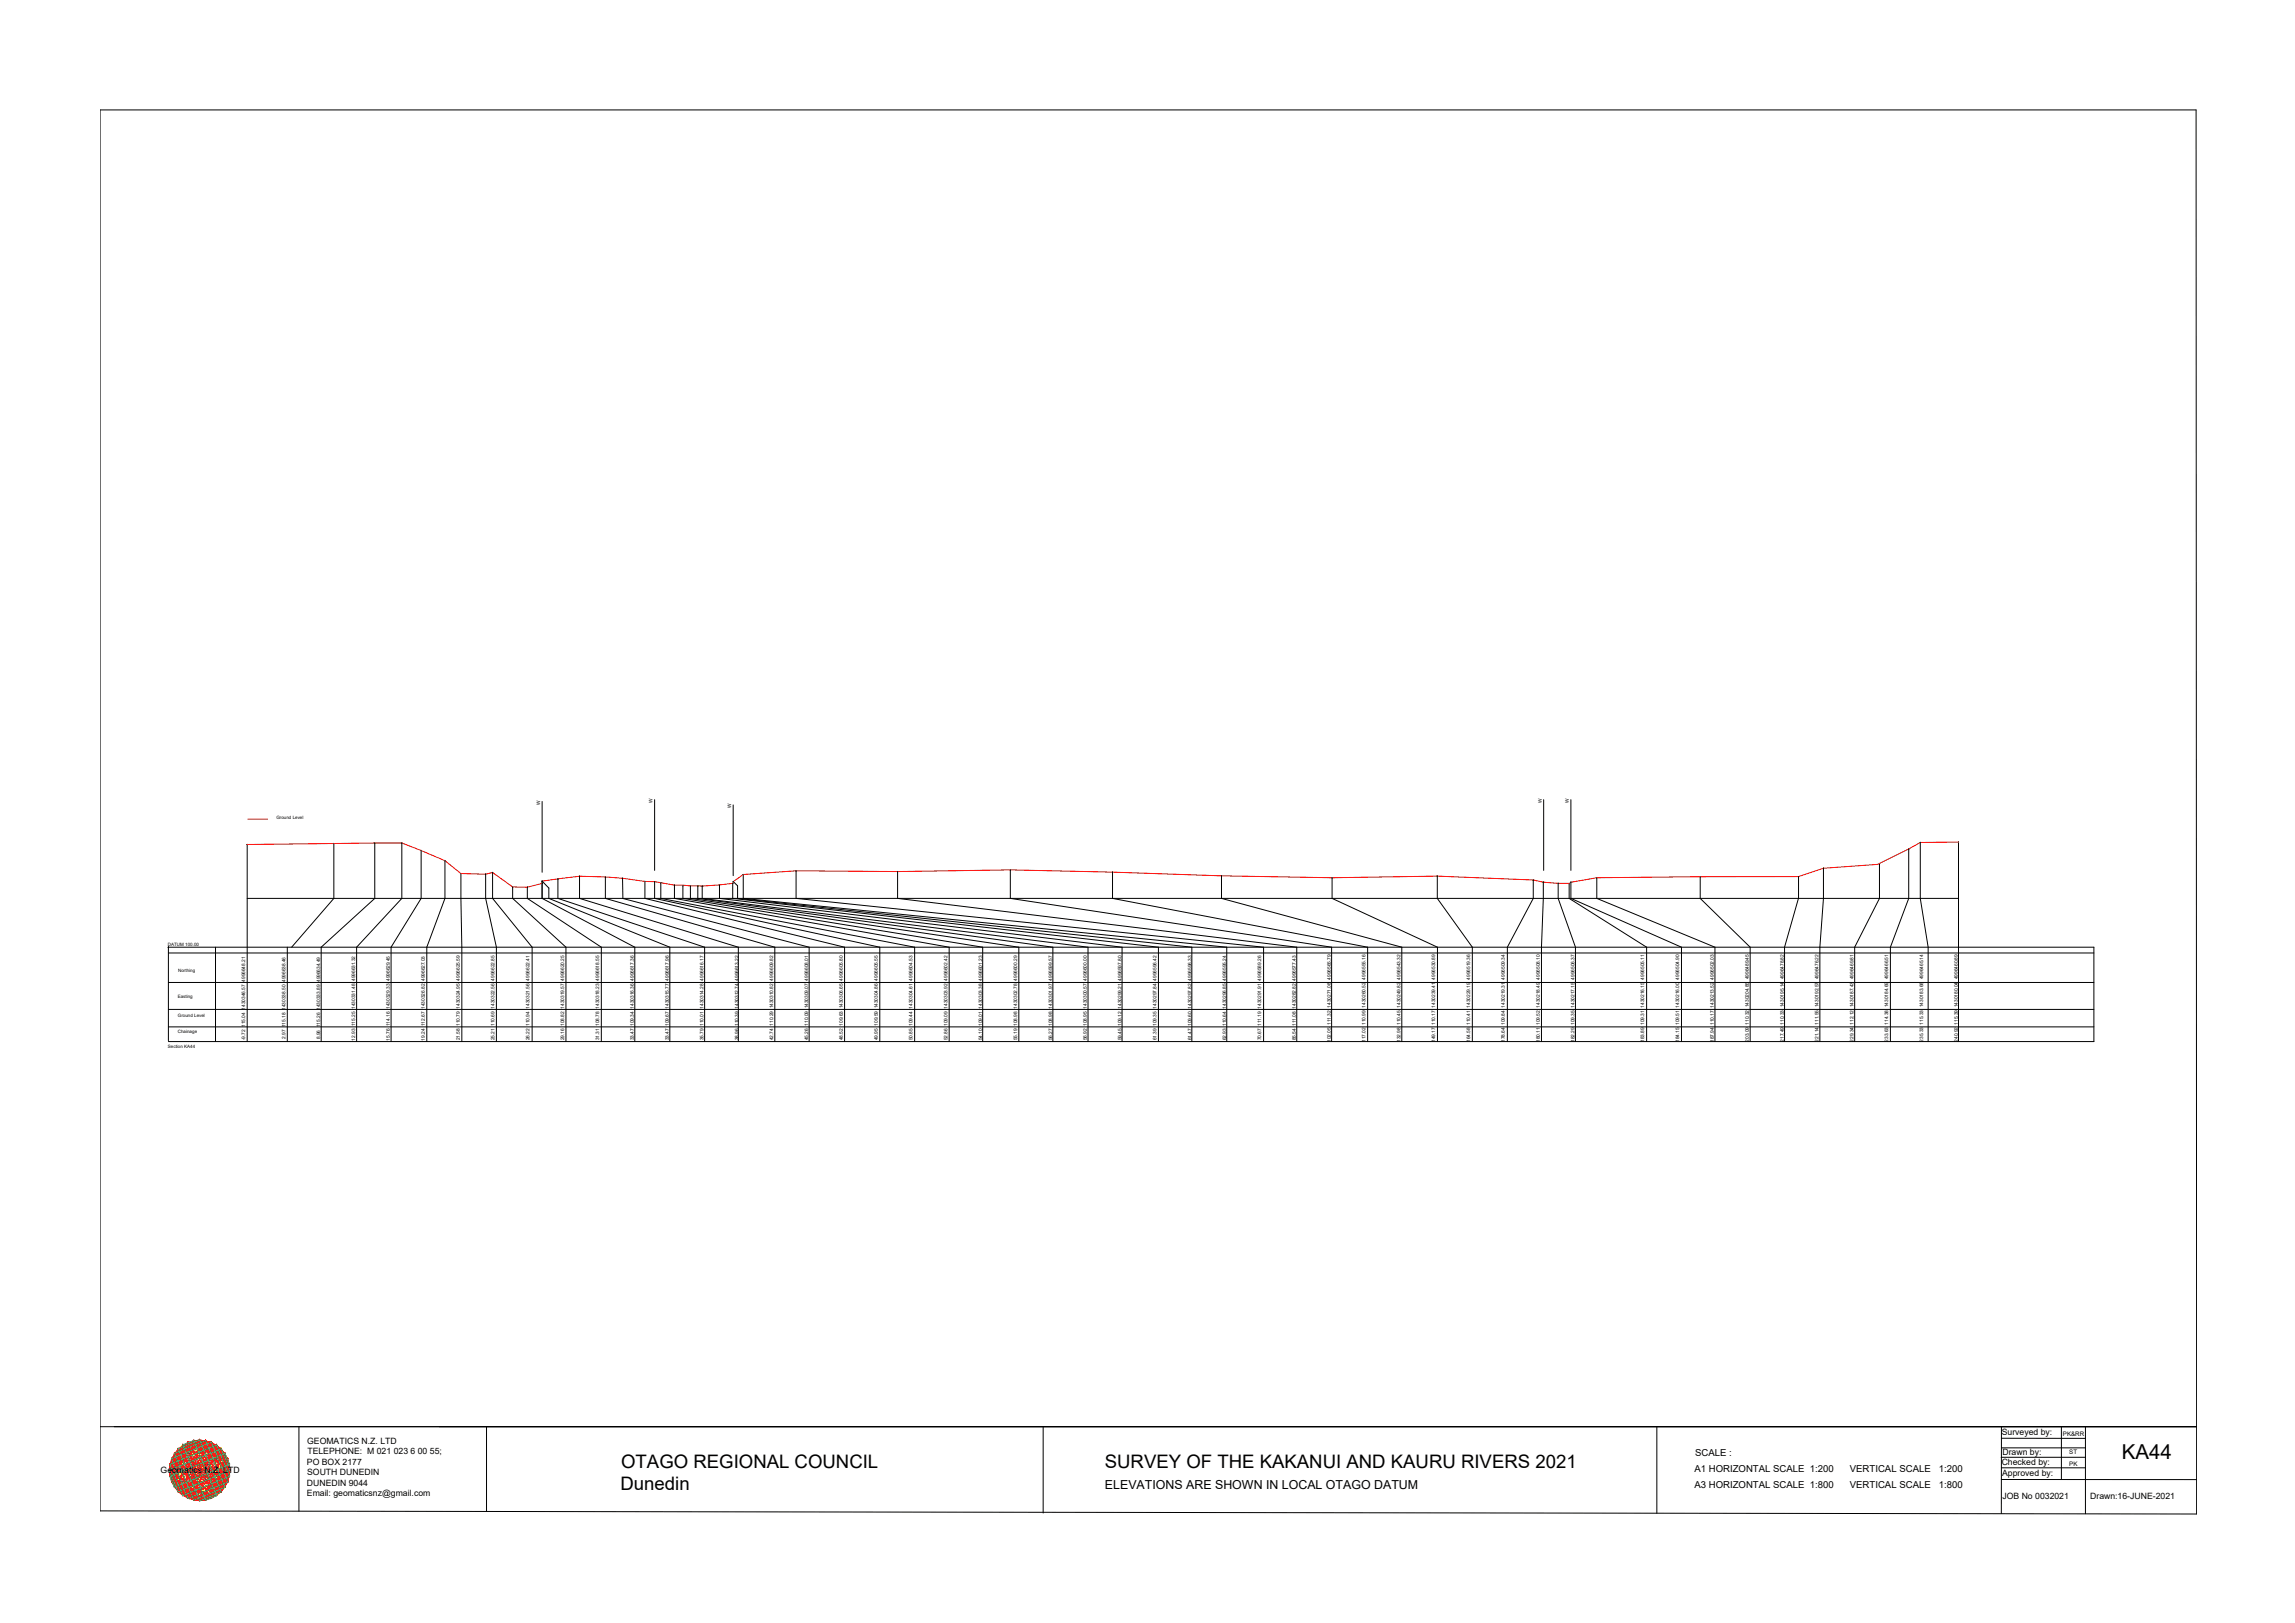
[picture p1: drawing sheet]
<svg xmlns="http://www.w3.org/2000/svg" width="420mm" height="297mm" viewBox="0 0 420 297" stroke-linecap="round" stroke-linejoin="round" font-family="sans-serif">
<defs><g id="words">
<text font-size="3.8" x="388.5" y="267.1">KA44</text>
<g font-size="3.4">
<text x="113.7" y="268.6">OTAGO REGIONAL COUNCIL</text>
<text x="202.3" y="268.6">SURVEY OF THE KAKANUI AND KAURU RIVERS 2021</text>
<text x="113.6" y="272.7">Dunedin</text>
</g>
<text font-size="2.3" x="202.3" y="272.4">ELEVATIONS ARE SHOWN IN LOCAL OTAGO DATUM</text>
<g font-size="1.8">
<text x="310.2" y="269.4">A1 HORIZONTAL SCALE 1:200</text>
<text x="310.3" y="266.4">SCALE :</text>
<text x="338.7" y="269.4">VERTICAL SCALE</text>
<text x="354.9" y="269.4">1:200</text>
<text x="310.2" y="272.3">A3 HORIZONTAL SCALE 1:800</text>
<text x="338.7" y="272.3">VERTICAL SCALE</text>
<text x="354.9" y="272.3">1:800</text>
</g>
<g font-size="1.6">
<text x="366.5" y="262.7">Surveyed by:</text>
<text x="29.4" y="269.6">Geomatics N.Z. LTD</text>
<text x="56.2" y="268.1">PO BOX 2177</text>
<text x="56.2" y="264.3">GEOMATICS N.Z. LTD</text>
<text x="56.2" y="270">SOUTH DUNEDIN</text>
<text x="56.3" y="266.2">TELEPHONE: M 021 023 6 00 55;</text>
<text x="366.5" y="268.2">Checked by:</text>
<text x="366.6" y="266.2">Drawn by:</text>
<text x="56.2" y="271.9">DUNEDIN 9044</text>
<text x="56.2" y="273.8">Email: geomaticsnz@gmail.com</text>
<text x="366.5" y="270.2">Approved by:</text>
<text x="366.6" y="274.3">JOB No 0032021</text>
<text x="382.7" y="274.3">Drawn:16-JUNE-2021</text>
</g>
<g font-size="1.1">
<text x="377.7" y="262.8">PK&amp;RR</text>
<text x="378.8" y="266.2">ST</text>
<text x="378.8" y="268.3">PK</text>
</g>
<g font-size=".9">
<text x="98.9" y="147.4" transform="rotate(-90 98.9 147.4)">W</text>
<text x="119.5" y="146.9" transform="rotate(-90 119.5 146.9)">W</text>
<text x="133.9" y="147.9" transform="rotate(-90 133.9 147.9)">W</text>
<text x="282.2" y="146.9" transform="rotate(-90 282.2 146.9)">W</text>
<text x="287.2" y="146.9" transform="rotate(-90 287.2 146.9)">W</text>
<text x="44.9" y="190.4" transform="rotate(-90 44.9 190.4)">-9.72 115.04 1430346.57 4996648.21</text>
<text x="52.3" y="190.2" transform="rotate(-90 52.3 190.2)">2.97 115.18 1430338.50 4996638.46</text>
<text x="58.6" y="190.2" transform="rotate(-90 58.6 190.2)">8.96 115.26 1430333.89 4996634.49</text>
<text x="65" y="190.5" transform="rotate(-90 65 190.5)">12.93 115.25 1430331.48 4996631.32</text>
<text x="71.4" y="190.5" transform="rotate(-90 71.4 190.5)">15.76 114.16 1430329.33 4996629.45</text>
<text x="77.8" y="190.5" transform="rotate(-90 77.8 190.5)">19.24 112.67 1430326.82 4996627.03</text>
<text x="84.2" y="190.4" transform="rotate(-90 84.2 190.4)">21.58 110.79 1430324.95 4996625.59</text>
<text x="90.5" y="190.4" transform="rotate(-90 90.5 190.4)">25.21 110.69 1430322.56 4996622.85</text>
<text x="96.9" y="190.4" transform="rotate(-90 96.9 190.4)">26.22 110.94 1430321.56 4996622.41</text>
<text x="103.3" y="190.4" transform="rotate(-90 103.3 190.4)">29.16 108.82 1430319.57 4996620.25</text>
<text x="109.7" y="190.4" transform="rotate(-90 109.7 190.4)">31.31 108.78 1430318.23 4996618.55</text>
<text x="116" y="190.4" transform="rotate(-90 116 190.4)">33.47 109.34 1430316.36 4996617.36</text>
<text x="122.4" y="190.4" transform="rotate(-90 122.4 190.4)">33.47 109.67 1430315.77 4996617.96</text>
<text x="128.8" y="190.4" transform="rotate(-90 128.8 190.4)">35.79 110.01 1430314.28 4996616.17</text>
<text x="135.2" y="190.4" transform="rotate(-90 135.2 190.4)">38.96 110.39 1430312.74 4996613.22</text>
<text x="141.6" y="190.4" transform="rotate(-90 141.6 190.4)">42.74 110.29 1430310.82 4996609.82</text>
<text x="147.9" y="190.4" transform="rotate(-90 147.9 190.4)">45.26 110.09 1430309.07 4996608.01</text>
<text x="154.3" y="190.4" transform="rotate(-90 154.3 190.4)">48.52 109.63 1430306.65 4996605.80</text>
<text x="160.7" y="190.4" transform="rotate(-90 160.7 190.4)">49.95 109.59 1430304.86 4996605.55</text>
<text x="167.1" y="190.4" transform="rotate(-90 167.1 190.4)">50.85 109.44 1430304.61 4996604.53</text>
<text x="173.5" y="190.4" transform="rotate(-90 173.5 190.4)">52.86 109.09 1430303.92 4996602.42</text>
<text x="179.8" y="190.4" transform="rotate(-90 179.8 190.4)">54.10 109.01 1430303.38 4996601.23</text>
<text x="186.2" y="190.4" transform="rotate(-90 186.2 190.4)">55.19 108.98 1430302.78 4996600.29</text>
<text x="192.6" y="190.4" transform="rotate(-90 192.6 190.4)">56.27 108.98 1430301.97 4996599.57</text>
<text x="199" y="190.4" transform="rotate(-90 199 190.4)">56.92 108.95 1430300.57 4996600.00</text>
<text x="205.3" y="190.4" transform="rotate(-90 205.3 190.4)">59.45 109.12 1430299.21 4996597.80</text>
<text x="211.7" y="190.4" transform="rotate(-90 211.7 190.4)">61.39 109.35 1430297.84 4996596.42</text>
<text x="218.1" y="190.4" transform="rotate(-90 218.1 190.4)">61.47 109.60 1430297.82 4996596.33</text>
<text x="224.5" y="190.4" transform="rotate(-90 224.5 190.4)">62.93 110.64 1430296.85 4996595.24</text>
<text x="230.9" y="190.4" transform="rotate(-90 230.9 190.4)">70.67 111.19 1430291.91 4996589.26</text>
<text x="237.2" y="190.4" transform="rotate(-90 237.2 190.4)">85.54 111.08 1430282.82 4996577.43</text>
<text x="243.6" y="190.7" transform="rotate(-90 243.6 190.7)">102.05 111.32 1430271.08 4996565.79</text>
<text x="250" y="190.7" transform="rotate(-90 250 190.7)">117.02 110.99 1430260.52 4996555.16</text>
<text x="256.4" y="190.7" transform="rotate(-90 256.4 190.7)">132.98 110.45 1430249.82 4996543.32</text>
<text x="262.8" y="190.7" transform="rotate(-90 262.8 190.7)">149.17 110.17 1430239.41 4996530.89</text>
<text x="269.1" y="190.7" transform="rotate(-90 269.1 190.7)">164.58 110.41 1430229.19 4996519.36</text>
<text x="275.5" y="190.7" transform="rotate(-90 275.5 190.7)">178.64 109.84 1430219.31 4996509.34</text>
<text x="281.9" y="190.7" transform="rotate(-90 281.9 190.7)">180.11 109.52 1430218.49 4996508.10</text>
<text x="288.3" y="190.7" transform="rotate(-90 288.3 190.7)">182.29 109.35 1430217.15 4996506.37</text>
<text x="301" y="190.7" transform="rotate(-90 301 190.7)">183.89 109.31 1430216.15 4996505.11</text>
<text x="307.4" y="190.7" transform="rotate(-90 307.4 190.7)">184.15 109.51 1430216.00 4996504.90</text>
<text x="313.8" y="190.7" transform="rotate(-90 313.8 190.7)">187.94 110.17 1430213.52 4996502.03</text>
<text x="320.2" y="190.7" transform="rotate(-90 320.2 190.7)">203.09 110.32 1430204.85 4996489.45</text>
<text x="326.5" y="190.7" transform="rotate(-90 326.5 190.7)">217.49 110.33 1430195.14 4996478.82</text>
<text x="332.9" y="190.7" transform="rotate(-90 332.9 190.7)">221.14 111.55 1430192.57 4996476.22</text>
<text x="339.3" y="190.7" transform="rotate(-90 339.3 190.7)">229.34 112.12 1430187.43 4996469.81</text>
<text x="345.7" y="190.7" transform="rotate(-90 345.7 190.7)">233.63 114.38 1430184.69 4996466.51</text>
<text x="352.1" y="190.7" transform="rotate(-90 352.1 190.7)">235.33 115.33 1430183.68 4996465.14</text>
<text x="358.4" y="190.7" transform="rotate(-90 358.4 190.7)">240.92 115.39 1430180.04 4996460.89</text>
</g>
<g font-size=".8">
<text x="50.6" y="149.9">Ground Level</text>
<text x="30.7" y="173.2">DATUM 100.00</text>
<text x="32.6" y="177.9">Northing</text>
<text x="32.5" y="182.7">Easting</text>
<text x="30.7" y="191.8">Section KA44</text>
<text x="32.6" y="186.2">Ground Level</text>
<text x="32.6" y="189.1">Chainage</text>
</g>
</g></defs>
<!-- layer: 0 -->
<g fill="none" stroke="#000" stroke-width=".18">
<path d="M18.3 20.1h383.8v257l-383.8-.6zM45.2 154.5l.1 .1M45.3 154.6v36M45.3 154.5l-.1 .1M61.1 154.4v10l-7.7 9M68.6 154.3h.1M68.6 154.3v10.1l-9.8 9v17.2M73.6 154.3h.1M73.6 154.3v10.1l-8.3 9v17.2M77.1 155.7v8.7l-5.5 9v17.2M77.1 155.6v.1M81.4 157.5h.1"/>
<path d="M81.5 157.5v6.9l-3.4 9v17.2M81.5 157.5h-.1M84.4 159.9l.2 13.5v17.2M84.4 159.9h.1M88.9 160h.1M88.9 160v4.4l2 9v17.2M90.2 159.7h.1M90.2 159.7v4.7l7.2 9v17.2M99.3 146.7v12.9M119.8 146.4v12.9M134.2 147.3v13M145.8 159.4l-.1 5 85.6 9v17.2"/>
<path d="M164.3 159.5v4.9l73.1 9v17.2M185 159.2h-.1M185 159.2v5.2l58.8 9v17.2M203.7 159.6h.1M203.7 159.6v4.8l46.7 9v17.2M282.6 146.4v12.9M287.6 146.4v12.9M333.8 158.9v5.5l-.6 9v17.2M333.9 158.9h-.1M344.1 158.2h.1M344.1 158.2v6.2l-4.6 9v17.2M349.4 155.4v9l-3.3 9v17.2"/>
<path d="M349.5 155.4h-.1M351.5 154.2h.1M351.6 154.2v10.2l1.4 9v17.2M351.6 154.2h-.1M358.6 154.1v36.5M358.6 154.1h-.1M30.8 173.3v.1M30.8 173.4h352.5v17.2h-352.5M30.8 179.8h352.5M30.8 173.4v17.1M30.8 174.4h352.5M39.5 173.4v17.2"/>
<path d="M45.3 164.4h313.3M52.6 173.4v17.2M93.8 162.3h.1M93.9 162.3v2.1l9.7 9v17.2M93.9 162.3h-.1M96.5 162.4h.1M96.6 162.4l-.1 2 13.6 9v17.2M99.2 161.7h.1M99.2 161.2l.1 .1M99.3 161.3v3.1l16.9 9v17.2M99.3 161.3l1.2 1.2v1.9l22.1 9v17.2M99.3 161.7l-.1 2.7"/>
<path d="M99.3 161.2l-.1 .1M102.1 160.8l.1 .1M102.1 160.8v3.6l26.9 9v17.2M102.2 160.8l-.1 .1M106.1 160.3v.1M106.1 160.4v4l29.1 9v17.2M110.8 160.5h.1M110.8 160.5v3.9l31 9v17.2M114 160.7v3.7M114 164.4l34.1 9v17.2M114 160.7v.1M118 161.3h.1"/>
<path d="M118.1 161.3v3.1l36.5 9v17.2M118.1 161.3h-.1M119.8 161.4h.1M119.9 161.4l-.1 3 41.3 9v17.2M121 161.6v2.8l46.4 9v17.2M121 161.5v.1M123.5 162v2.4l50.3 9v17.2M123.5 162h.1M125 162.1v2.3l54.9 9v17.2M125 162.1h.1M126.4 162.1v2.3l60.1 9v17.2M126.4 162.1h.1"/>
<path d="M127.8 162.1v2.3l65 9v17.2M128.5 162.1l.1 .1M128.6 162.2v2.2l70.6 9v17.2M128.6 162.1l-.1 .1M131.7 161.9v2.5l73.7 9v17.2M131.7 161.9v.1M134.1 161.7v2.7l78 9v17.2M134.2 161.6l-.1 .1M134.2 161.4l.8 .7v2.3l83.2 9v17.2M134.3 161.3l-.1 .1M136.1 160.1v4.3l88.5 9v17.2M136.1 160l-.1 .1"/>
<path d="M223.6 160.3v4.1l33 9v17.2M223.6 160.3h.1M243.9 160.6v.1M243.9 160.6v3.8l19.3 9v17.2M263.1 160.3v4.1l6.4 9v17.2M263.1 160.3v.1M280.7 161.1v3.3l-4.7 9v17.2M280.7 161v.1M282.5 161.4l.1 .1M282.5 161.5l-.3 11.9v17.2M282.6 161.4l-.1 .1M285.3 161.6v.1"/>
<path d="M285.3 161.7v2.7l3.1 9v17.2M287.3 161.7h.1M287.3 161.7v2.7l14.2 9v17.2M287.6 161.4v.1M287.6 161.5v2.9l20.2 9v17.2M292.3 160.6l.1 .1M292.3 160.6v3.8l21.7 9v17.2M292.4 160.6l-.1 .1M311.3 160.5v3.9l9.1 9v17.2M311.3 160.4v.1M329.3 160.4v4l-2.6 9v17.2M329.3 160.4l-.1 .1"/>
<path d="M30.8 187.9h352.5M30.8 184.7h352.5M18.3 261.1h383.8M54.7 261.1v15.5M89.1 261.1v15.5M191 261.1v15.8M303.3 261.1v15.9M366.4 266.7h15.4M366.4 270.8h35.7M366.4 263.2h15.4M366.4 268.6h15.4M366.4 261.1v15.9"/>
<path d="M366.4 265h15.4M377.4 261.1v9.6M381.8 261.1v15.9"/>
<circle cx="45.2" cy="154.6" r=".02"/>
<circle cx="61.1" cy="154.4" r=".02"/>
<circle cx="68.6" cy="154.3" r=".02"/>
<circle cx="73.6" cy="154.3" r=".02"/>
<circle cx="77.1" cy="155.7" r=".02"/>
<circle cx="81.5" cy="157.5" r=".02"/>
<circle cx="84.4" cy="159.9" r=".02"/>
<circle cx="88.9" cy="160" r=".02"/>
<circle cx="90.2" cy="159.7" r=".02"/>
<circle cx="145.7" cy="159.4" r=".02"/>
<circle cx="164.3" cy="159.5" r=".02"/>
<circle cx="185" cy="159.2" r=".02"/>
<circle cx="203.7" cy="159.6" r=".02"/>
<circle cx="333.8" cy="158.9" r=".02"/>
<circle cx="344.1" cy="158.2" r=".02"/>
<circle cx="349.4" cy="155.4" r=".02"/>
<circle cx="351.6" cy="154.2" r=".02"/>
<circle cx="358.5" cy="154.1" r=".02"/>
<circle cx="30.8" cy="173.3" r=".02"/>
<circle cx="93.8" cy="162.3" r=".02"/>
<circle cx="96.5" cy="162.4" r=".02"/>
<circle cx="99.2" cy="161.7" r=".02"/>
<circle cx="99.2" cy="161.3" r=".02"/>
<circle cx="102.1" cy="160.8" r=".02"/>
<circle cx="106.1" cy="160.4" r=".02"/>
<circle cx="110.8" cy="160.5" r=".02"/>
<circle cx="114" cy="160.7" r=".02"/>
<circle cx="118.1" cy="161.3" r=".02"/>
<circle cx="119.8" cy="161.4" r=".02"/>
<circle cx="121" cy="161.5" r=".02"/>
<circle cx="123.5" cy="162" r=".02"/>
<circle cx="125" cy="162.1" r=".02"/>
<circle cx="126.4" cy="162.1" r=".02"/>
<circle cx="127.7" cy="162.1" r=".02"/>
<circle cx="128.6" cy="162.2" r=".02"/>
<circle cx="131.7" cy="162" r=".02"/>
<circle cx="134.1" cy="161.7" r=".02"/>
<circle cx="134.2" cy="161.3" r=".02"/>
<circle cx="136.1" cy="160" r=".02"/>
<circle cx="223.6" cy="160.3" r=".02"/>
<circle cx="243.9" cy="160.6" r=".02"/>
<circle cx="263.1" cy="160.3" r=".02"/>
<circle cx="280.7" cy="161.1" r=".02"/>
<circle cx="282.5" cy="161.5" r=".02"/>
<circle cx="285.3" cy="161.7" r=".02"/>
<circle cx="287.3" cy="161.7" r=".02"/>
<circle cx="287.6" cy="161.5" r=".02"/>
<circle cx="292.3" cy="160.6" r=".02"/>
<circle cx="311.3" cy="160.4" r=".02"/>
<circle cx="329.3" cy="160.4" r=".02"/>
</g>
<!-- layer: geo -->
<g fill="none" stroke="#545454" stroke-width=".18">
<path d="M31 269.1h11.1M31.1 268h10.9v2.2h-10.9zM31.4 267h.1M31.4 267h10.3v4.2h-10.3zM31.9 266h9.3v6.2h-9.3zM32.6 265.2h7.9v7.8h-7.9zM33.5 264.5h.1M33.5 264.5h6.2v9.2h-6.2v-9.2M34.4 263.9l4.3 .1v10.2h-4.3zM35.5 263.6h2.1v11h-2.1zM36.6 263.5v11.2M41.2 266h.1"/>
<path d="M42 268h.1"/>
</g>
<g fill="none" stroke="#ff0" stroke-width=".18">
<path d="M31 269.1l5.6-5.6 5.5 5.6-5.5 5.5-5.5-5.5M31.1 268l4.4-4.4 6.5 6.6-4.4 4.4zM31.4 271.2l7.3-7.2 3 3-7.3 7.2zM32.6 273h.1M32.6 265.2l7.9 7.8M33.5 264.5l7.7 7.7-1.5 1.5-7.8-7.7zM34.4 263.9l7.3 7.3-3 3-7.3-7.2zM37.6 274.6h.1M37.6 263.6l4.4 4.4-6.5 6.6-4.4-4.4zM39.7 264.5l1.5 1.5-7.7 7.7-1.6-1.5zM40.5 265.1h.1M40.5 265.2l-7.9 7.8"/>
<path d="M40.6 273h.1"/>
</g>
<g fill="none" stroke="#00b85c" stroke-width=".18">
<path d="M31 269.1l9.5-3.9 1.6 3.9-9.5 3.9zM31.1 268l2.4 5.7 8.5-3.5-2.3-5.7-8.6 3.5M31.1 270.2l.8 2 10.1-4.2-.8-2-10.1 4.2M31.4 267l10.3 4.2M31.4 267l3 7.2M31.9 266l5.7-2.4 3.6 8.6-5.7 2.4zM32.6 265.2l4-1.7 3.9 9.5-3.9 1.7zM33.5 264.5l2-.9 4.2 10.1-2 .9zM34.4 263.9l2.2 5.2M36.6 269.1l2.1 5.1M36.6 269.1l-2.2 5.1M38.7 263.9l-2.1 5.2"/>
<path d="M38.7 263.9l3 7.3M38.7 264l-7.3 3M41.7 267l-10.3 4.2M41.7 271.2l-7.3 3"/>
</g>
<g fill="none" stroke="#f00" stroke-width=".18">
<path d="M31 269.1l.4 2.1M31 269.1l3.4 5.1M31 269.1l7.7 5.1M31 269.1l10.7 2.1M31 269.1h.1M31.1 270.2h.1M31.1 268h.1M31.1 268l5.5 1.1M31.1 268l.8 4.2M31.1 268l4.4 6.6M31.1 270.2l2.4 3.5M31.1 268l8.6 5.7"/>
<path d="M31.1 270.2l6.5 4.4M31.1 270.2l10.1 2M31.4 267l1.2 6M31.4 267l5.2 7.7M31.4 271.2l1.2 1.8M31.4 271.2l5.2 3.5M31.4 267l9.1 6M31.4 267l10.7 2.1M31.4 271.2l9.1 1.8M31.4 267l-.4 2.1M31.4 267h.1M31.5 271.3h.1"/>
<path d="M31.9 272.2h.1M31.9 266h.1M31.9 266l4.7 3.1M31.9 266l1.6 7.7M31.9 266l5.7 8.6M31.9 272.2l3.6 2.4M31.9 266l10.1 2M31.9 272.2l7.8 1.5M31.9 266l-.8 4.2M32.6 265.2h.1M32.6 265.2l1.8 9M32.6 265.2l6.1 9"/>
<path d="M32.6 265.2l9.1 6M32.6 273l1.8 1.2M32.6 265.2l-1.2 1.8M32.6 265.2l9.1 1.8M32.6 273l6.1 1.2M32.6 265.2l-1.2 6M32.7 273.1h.1M33.5 264.5h.1M33.5 273.7h.1M33.5 264.5l3.1 4.6M33.5 264.5l2 10.1M33.5 264.5l8.5 5.7"/>
<path d="M33.5 264.5l-2.4 3.5M33.5 264.5l7.7 1.5M33.5 273.7l4.1 .9M33.5 264.5l-1.6 7.7M34.4 264h.1M34.4 264l2.2 10.7M34.4 264l6.1 9M34.4 263.9l-1.8 1.3M34.4 263.9l7.7 5.2M34.4 263.9l-3.4 5.2M34.4 264l6.1 1.2M34.4 274.2l2.2 .5"/>
<path d="M34.4 263.9l-1.8 9.1M34.5 274.2h.1M35.5 263.6h.1M35.5 274.6h.1M35.5 263.6l1.1 5.5M35.5 263.6l5.7 8.6M35.5 263.6l-4.4 6.6 8.6-5.7M35.5 263.6l-3.6 2.4M35.5 263.6l6.5 4.4M35.5 263.6l4.2 .9M35.5 263.6l-2 10.1M36.5 263.6h.1"/>
<path d="M36.6 269.1l1 5.5M36.6 269.1l3.1 4.6M36.6 269.1l4.6 3.1M36.6 269.1l5.4 1.1M36.6 269.1l-1.1 5.5M36.6 263.5l2.1 10.7M36.6 263.5l-2.2 .5M36.6 263.5l2.1 .4M36.6 263.5l-2.2 10.7M36.6 263.5l5.1 7.7M36.6 263.5l-5.2 3.5M36.6 263.5l5.1 3.5"/>
<path d="M36.6 263.5l-5.2 7.7M36.6 274.6h.1M37.6 274.6h.1M37.6 263.6h.1M37.6 263.6l-1 5.5M37.6 263.6l2.1 10.1M37.6 263.6l-6.5 4.4 10.1-2M37.6 263.6l-4.1 .9M37.6 263.6l4.4 6.6M37.6 263.6l3.6 2.4M37.6 263.6l-5.7 8.6M38.6 264h.1"/>
<path d="M38.7 264l1.8 9M38.7 264l-6.1 1.2M38.7 274.2l-2.1 .5M38.7 264l3.4 5.1M38.7 263.9l-7.7 5.2M38.7 263.9l1.8 1.3M38.7 263.9l-6.1 9.1M38.7 263.9l-2.1 10.8M38.7 274.2h.1M39.7 273.7h.1M39.7 264.5h.1M39.7 264.5l-6.2 9.2"/>
<path d="M39.7 264.5l1.5 7.7M39.7 264.5l-7.8 1.5M39.7 273.7l-4.2 .9M39.7 264.5l2.3 3.5M39.7 264.5l-2.1 10.1M40.4 265.1h.1M40.5 265.2l1.2 6M40.5 273l-6.1 1.2M40.5 265.2l-9.1 1.8M40.5 265.2l1.2 1.8M40.5 265.2l-9.1 6M40.5 273l-1.8 1.2"/>
<path d="M40.5 265.2l-6.1 9M40.5 265.2l-1.8 9M40.5 273h.1M41.2 266h.1M41.2 272.2h.1M41.2 266l-9.3 6.2M41.2 266l.8 4.2M41.2 272.2l-7.7 1.5M41.2 272.2l-3.6 2.4M41.2 266l-5.7 8.6M41.2 266l-1.5 7.7M41.7 266.9h.1"/>
<path d="M41.7 271.2h.1M41.7 267l.4 2.1M41.7 267l-10.7 2.1M41.7 271.2l-9.1 1.8M41.7 271.2l-5.1 3.5M41.7 267l-9.1 6M41.7 267l-5.1 7.7M41.7 271.2l-1.2 1.8M41.7 267l-1.2 6M42 270.2l-10.1 2M42 268l-8.5 5.7M42 270.2l-6.5 4.4"/>
<path d="M42 268l-4.4 6.6M42 268h.1M42 270.2h.1M42 268l-10.9 2.2M42 270.2l-2.3 3.5M42 268l-.8 4.2M42.1 269.1h.1M42.1 269.1l-10.7 2.1M42.1 269.1l-7.7 5.1M42.1 269.1l-3.4 5.1M42.1 269.1l-.4 2.1"/>
</g>
<!-- layer: 0 -->
<path d="M45.4 149.9h3.6M358.6 154.1l-7 .1-7.9 4-9.9 .7-4.5 1.5-37 .2-4.7 .9-.3 .2h-2l-2.8-.2-1.8-.4-17.6-.8-19.2 .3-20.3-.3-19.9-.7-18.7-.4-20.7 .3-18.6-.1-9.6 .7-1.9 1.3-.1 .3a40.5 40.5 0 0 1-14.3-.3l-1.7-.1-4.1-.6-3.2-.2-4.7-.1-6.8 .9-.1 .4-2.7 .7-2.6-.1-3.7-2.6-1.3 .3-4.5-.1-2.9-2.4-7.9-3.2-28.3 .3" fill="none" stroke="#f00" stroke-width=".18"/>
<use href="#words"/>
</svg>
